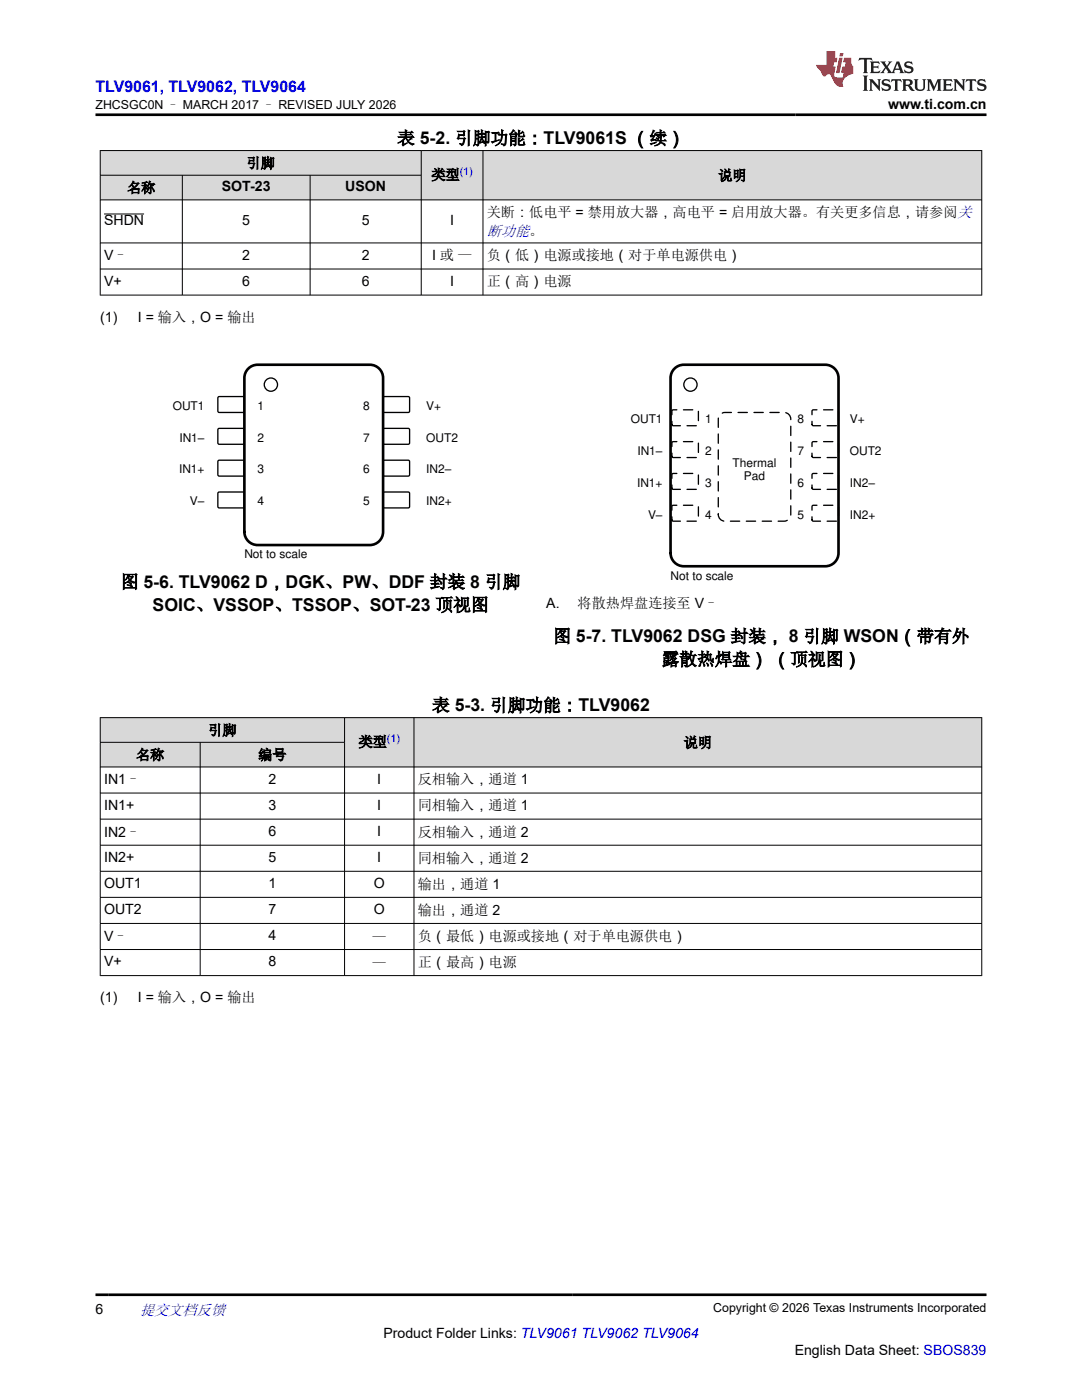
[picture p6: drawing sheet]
<svg xmlns="http://www.w3.org/2000/svg" width="216mm" height="279mm" viewBox="0 0 216 279" stroke-linecap="round" stroke-linejoin="round" font-family="sans-serif">
<defs><g id="words">
<g font-size="3.5">
<text x="79.3" y="28.8">表 5-2. 引脚功能：TLV9061S （续）</text>
<text x="24.1" y="117.3">图 5-6. TLV9062 D，DGK、PW、DDF 封装 8 引脚</text>
<text x="30.5" y="121.9">SOIC、VSSOP、TSSOP、SOT-23 顶视图</text>
<text x="110.4" y="128.2">图 5-7. TLV9062 DSG 封装， 8 引脚 WSON（带有外</text>
<text x="132" y="132.8">露散热焊盘） （顶视图）</text>
<text x="86.2" y="142">表 5-3. 引脚功能：TLV9062</text>
</g>
<text font-size="3.2" fill="#00f" x="19.1" y="18.3">TLV9061, TLV9062, TLV9064</text>
<g font-size="3" fill="#00f">
<text x="97.1" y="47">断功能。</text>
<text x="27.9" y="262.4">提交文档反馈</text>
</g>
<g font-size="2.8">
<text x="177.2" y="21.7">www.ti.com.cn</text>
<text x="49.2" y="33.5">引脚</text>
<text x="86.1" y="35.8">类型</text>
<text x="143.3" y="36">说明</text>
<text x="25.4" y="38.4">名称</text>
<text x="44.3" y="38.2">SOT-23</text>
<text x="68.9" y="38.2">USON</text>
<text x="20.8" y="44.9">SHDN</text>
<text x="48.3" y="44.9">5</text>
<text x="72.2" y="44.9">5</text>
<text x="89.8" y="44.9">I</text>
<text x="97.1" y="43.4">关断：低电平 = 禁用放大器，高电平 = 启用放大器。有关更多信息，请参阅关</text>
<text x="20.8" y="52">V–</text>
<text x="48.3" y="51.8">2</text>
<text x="72.2" y="51.8">2</text>
<text x="86.2" y="52">I 或 —</text>
<text x="97.1" y="52">负（低）电源或接地（对于单电源供电）</text>
<text x="20.8" y="57">V+</text>
<text x="48.3" y="57">6</text>
<text x="72.2" y="57">6</text>
<text x="89.8" y="57">I</text>
<text x="97.1" y="57.2">正（高）电源</text>
<text x="20" y="64.2">(1)</text>
<text x="27.5" y="64.2">I = 输入，O = 输出</text>
<text x="109" y="121.3">A.</text>
<text x="115.3" y="121.3">将散热焊盘连接至 V–</text>
<text x="41.6" y="146.7">引脚</text>
<text x="71.6" y="149">类型</text>
<text x="136.4" y="149.2">说明</text>
<text x="27.2" y="151.6">名称</text>
<text x="51.5" y="151.6">编号</text>
<text x="20.8" y="156.5">IN1–</text>
<text x="20.8" y="161.6">IN1+</text>
<text x="53.6" y="156.4">2</text>
<text x="53.6" y="161.6">3</text>
<text x="75.3" y="156.4">I</text>
<text x="75.3" y="161.6">I</text>
<text x="83.4" y="156.5">反相输入，通道 1</text>
<text x="83.4" y="161.7">同相输入，通道 1</text>
<text x="20.8" y="166.9">IN2–</text>
<text x="53.6" y="166.8">6</text>
<text x="75.3" y="166.8">I</text>
<text x="83.4" y="166.9">反相输入，通道 2</text>
<text x="20.8" y="172">IN2+</text>
<text x="53.6" y="172">5</text>
<text x="75.3" y="172">I</text>
<text x="83.4" y="172.2">同相输入，通道 2</text>
<text x="20.8" y="177.2">OUT1</text>
<text x="53.6" y="177.2">1</text>
<text x="74.6" y="177.2">O</text>
<text x="83.4" y="177.4">输出，通道 1</text>
<text x="20.8" y="182.4">OUT2</text>
<text x="53.6" y="182.4">7</text>
<text x="74.6" y="182.4">O</text>
<text x="83.4" y="182.6">输出，通道 2</text>
<text x="20.8" y="187.8">V–</text>
<text x="53.6" y="187.6">4</text>
<text x="74.3" y="187.9">—</text>
<text x="83.4" y="187.8">负（最低）电源或接地（对于单电源供电）</text>
<text x="20.8" y="192.8">V+</text>
<text x="53.6" y="192.8">8</text>
<text x="74.3" y="193.1">—</text>
<text x="83.4" y="193">正（最高）电源</text>
<text x="20" y="200.1">(1)</text>
<text x="27.5" y="200.1">I = 输入，O = 输出</text>
<text x="19.1" y="262.1">6</text>
<text x="76.5" y="266.9">Product Folder Links: TLV9061 TLV9062 TLV9064</text>
<text x="158.6" y="270.3">English Data Sheet: SBOS839</text>
</g>
<g font-size="2.5">
<text x="19.1" y="21.8">ZHCSGC0N – MARCH 2017 – REVISED JULY 2026</text>
<text x="142.3" y="261.8">Copyright © 2026 Texas Instruments Incorporated</text>
</g>
<g font-size="2.4">
<text x="34.5" y="81.8">OUT1</text>
<text x="51.4" y="81.8">1</text>
<text x="72.5" y="81.8">8</text>
<text x="85" y="81.8">V+</text>
<text x="35.8" y="88.1">IN1±</text>
<text x="51.4" y="88.1">2</text>
<text x="72.5" y="88.1">7</text>
<text x="85" y="88.1">OUT2</text>
<text x="125.9" y="84.4">OUT1</text>
<text x="140.7" y="84.4">1</text>
<text x="159.1" y="84.4">8</text>
<text x="169.6" y="84.4">V+</text>
<text x="35.7" y="94.5">IN1+</text>
<text x="51.4" y="94.5">3</text>
<text x="72.5" y="94.5">6</text>
<text x="85" y="94.5">IN2±</text>
<text x="127.2" y="90.8">IN1±</text>
<text x="140.7" y="90.8">2</text>
<text x="146.2" y="93.2">Thermal</text>
<text x="148.4" y="95.8">Pad</text>
<text x="159.1" y="90.8">7</text>
<text x="169.6" y="90.8">OUT2</text>
<text x="37.9" y="100.8">V±</text>
<text x="51.4" y="100.8">4</text>
<text x="72.5" y="100.8">5</text>
<text x="85" y="100.8">IN2+</text>
<text x="127.1" y="97.1">IN1+</text>
<text x="140.7" y="97.1">3</text>
<text x="159.1" y="97.1">6</text>
<text x="169.6" y="97.1">IN2±</text>
<text x="129.3" y="103.5">V±</text>
<text x="140.7" y="103.5">4</text>
<text x="159.1" y="103.5">5</text>
<text x="169.6" y="103.5">IN2+</text>
<text x="48.8" y="111.4">Not to scale</text>
<text x="133.8" y="115.7">Not to scale</text>
</g>
<g font-size="2.1" fill="#00f">
<text x="91.7" y="34.9">(1)</text>
<text x="77.2" y="148.1">(1)</text>
</g>
</g></defs>
<g fill="#d8d8d8">
<path d="M20 30h175.9v5h-175.9z" fill-rule="evenodd"/>
<path d="M20.1 30.1h63.9v4.8h-63.9z" fill-rule="evenodd"/>
<path d="M84.1 30.1h12.2v9.7h-12.2z" fill-rule="evenodd"/>
<path d="M96.4 30.1h99.4v9.7h-99.4z" fill-rule="evenodd"/>
<path d="M20.1 35h16.2v4.8h-16.2z" fill-rule="evenodd"/>
<path d="M36.4 35h25.4v4.8h-25.4z" fill-rule="evenodd"/>
<path d="M61.9 35h22.1v4.8h-22.1z" fill-rule="evenodd"/>
</g>
<g fill="none" stroke="#000" stroke-width=".2">
<path d="M19.9 30h176.1M19.9 35h64.2M20 30v29M36.4 35v24M61.9 35v24M84.1 30v29M96.4 30v29M195.9 30v29M196 39.9h-176.1M19.9 48.5h176.1M19.9 53.7h176.1M19.9 58.9h176.1"/>
<path d="M20.8 42.7h8"/>
</g>
<path d="M43.5 79.3l.2-.2 4.9 .1 .2 .2-.1 2.8-.2 .1h-4.9l-.1-.2z" fill-rule="evenodd" fill="#fff"/>
<path d="M43.5 79.3l.2-.2 4.9 .1 .2 .2-.1 2.8-.2 .1h-4.9l-.1-.2z" fill="none" stroke="#000" stroke-width=".26"/>
<path d="M76.5 79.3l.2-.2 4.9 .1 .1 .2v2.8l-.2 .1h-4.9l-.2-.2z" fill-rule="evenodd" fill="#fff"/>
<path d="M76.5 79.3l.2-.2 4.9 .1 .1 .2v2.8l-.2 .1h-4.9l-.2-.2z" fill="none" stroke="#000" stroke-width=".26"/>
<path d="M43.5 85.6l.2-.1h4.9l.2 .3-.1 2.7-.2 .2-4.9-.1-.1-.2z" fill-rule="evenodd" fill="#fff"/>
<path d="M43.5 85.6l.2-.1h4.9l.2 .3-.1 2.7-.2 .2-4.9-.1-.1-.2z" fill="none" stroke="#000" stroke-width=".26"/>
<path d="M76.5 85.6l.2-.1h4.9l.1 .3v2.7l-.2 .2-4.9-.1-.2-.2z" fill-rule="evenodd" fill="#fff"/>
<path d="M76.5 85.6l.2-.1h4.9l.1 .3v2.7l-.2 .2-4.9-.1-.2-.2z" fill="none" stroke="#000" stroke-width=".26"/>
<path d="M43.5 92l.2-.2 4.9 .1 .2 .2-.1 2.8-.2 .1h-4.9l-.1-.2z" fill-rule="evenodd" fill="#fff"/>
<path d="M43.5 92l.2-.2 4.9 .1 .2 .2-.1 2.8-.2 .1h-4.9l-.1-.2z" fill="none" stroke="#000" stroke-width=".26"/>
<path d="M76.5 92l.2-.2 4.9 .1 .1 .2v2.8l-.2 .1h-4.9l-.2-.2z" fill-rule="evenodd" fill="#fff"/>
<path d="M76.5 92l.2-.2 4.9 .1 .1 .2v2.8l-.2 .1h-4.9l-.2-.2z" fill="none" stroke="#000" stroke-width=".26"/>
<path d="M43.5 98.3l.2-.1h4.9l.2 .3-.1 2.7-.2 .2-4.9-.1-.1-.2z" fill-rule="evenodd" fill="#fff"/>
<path d="M43.5 98.3l.2-.1h4.9l.2 .3-.1 2.7-.2 .2-4.9-.1-.1-.2z" fill="none" stroke="#000" stroke-width=".26"/>
<path d="M76.5 98.3l.2-.1h4.9l.1 .3v2.7l-.2 .2-4.9-.1-.2-.2z" fill-rule="evenodd" fill="#fff"/>
<g fill="none" stroke="#000" stroke-width=".26">
<path d="M76.5 98.3l.2-.1h4.9l.1 .3v2.7l-.2 .2-4.9-.1-.2-.2z"/>
<circle cx="54.1" cy="76.8" r="1.32"/>
</g>
<path d="M49.8 73.4l1-.5 .6-.1h22.4a2.65 2.65 0 0 1 2.6 2.6v30.7a2.65 2.65 0 0 1-2.6 2.7h-22.4a2.65 2.65 0 0 1-2.6-2.7v-30.7a2.64 2.64 0 0 1 1-2z" fill="none" stroke="#000" stroke-width=".53"/>
<path d="M134.1 81.9l.2-.1h4.9l.2 .3-.1 2.7-.2 .2-4.9-.1-.1-.2z" fill-rule="evenodd" fill="#fff"/>
<path d="M134.1 81.9l.2-.1h4.9l.2 .3-.1 2.7-.2 .2-4.9-.1-.1-.2z" fill="none" stroke="#000" stroke-width=".26" stroke-dasharray="1.9 1.3"/>
<path d="M162.1 81.9l.2-.1h4.9l.1 .3v2.7l-.2 .2-4.9-.1-.2-.2z" fill-rule="evenodd" fill="#fff"/>
<path d="M162.1 81.9l.2-.1h4.9l.1 .3v2.7l-.2 .2-4.9-.1-.2-.2z" fill="none" stroke="#000" stroke-width=".26" stroke-dasharray="1.9 1.3"/>
<path d="M134.1 88.3l.2-.2 4.9 .1 .2 .2-.1 2.8-.2 .1h-4.9l-.1-.3z" fill-rule="evenodd" fill="#fff"/>
<path d="M134.1 88.3l.2-.2 4.9 .1 .2 .2-.1 2.8-.2 .1h-4.9l-.1-.3z" fill="none" stroke="#000" stroke-width=".26" stroke-dasharray="1.9 1.3"/>
<path d="M162.1 88.3l.2-.2 4.9 .1 .1 .2v2.8l-.2 .1h-4.9l-.2-.3z" fill-rule="evenodd" fill="#fff"/>
<path d="M162.1 88.3l.2-.2 4.9 .1 .1 .2v2.8l-.2 .1h-4.9l-.2-.3z" fill="none" stroke="#000" stroke-width=".26" stroke-dasharray="1.9 1.3"/>
<path d="M134.1 94.6l.2-.1h4.9l.2 .3-.1 2.7-.2 .2-4.9-.1-.1-.2z" fill-rule="evenodd" fill="#fff"/>
<path d="M134.1 94.6l.2-.1h4.9l.2 .3-.1 2.7-.2 .2-4.9-.1-.1-.2z" fill="none" stroke="#000" stroke-width=".26" stroke-dasharray="1.9 1.3"/>
<path d="M162.1 94.6l.2-.1h4.9l.1 .3v2.7l-.2 .2-4.9-.1-.2-.2z" fill-rule="evenodd" fill="#fff"/>
<path d="M162.1 94.6l.2-.1h4.9l.1 .3v2.7l-.2 .2-4.9-.1-.2-.2z" fill="none" stroke="#000" stroke-width=".26" stroke-dasharray="1.9 1.3"/>
<path d="M134.1 101l.2-.2 4.9 .1 .2 .2-.1 2.8-.2 .1h-4.9l-.1-.3z" fill-rule="evenodd" fill="#fff"/>
<path d="M134.1 101l.2-.2 4.9 .1 .2 .2-.1 2.8-.2 .1h-4.9l-.1-.3z" fill="none" stroke="#000" stroke-width=".26" stroke-dasharray="1.9 1.3"/>
<path d="M162.1 101l.2-.2 4.9 .1 .1 .2v2.8l-.2 .1h-4.9l-.2-.3z" fill-rule="evenodd" fill="#fff"/>
<path d="M162.1 101l.2-.2 4.9 .1 .1 .2v2.8l-.2 .1h-4.9l-.2-.3z" fill="none" stroke="#000" stroke-width=".26" stroke-dasharray="1.9 1.3"/>
<circle cx="137.8" cy="76.8" r="1.32" fill="none" stroke="#000" stroke-width=".26"/>
<path d="M134.8 73.4l1-.5 .6-.1h28.3a2.65 2.65 0 0 1 2.6 2.6v35a2.65 2.65 0 0 1-2.6 2.6h-28.3a2.65 2.65 0 0 1-2.6-2.6v-35a2.64 2.64 0 0 1 1-2z" fill="none" stroke="#000" stroke-width=".53"/>
<path d="M143.9 82.6l.7-.3h11.9a1.32 1.32 0 0 1 1.3 1.3v19.1a1.32 1.32 0 0 1-1.3 1.3h-11.9a1.32 1.32 0 0 1-1.3-1.3v-19.1l.1-.4z" fill-rule="evenodd" fill="#fff"/>
<path d="M143.9 82.6l.7-.3h11.9a1.32 1.32 0 0 1 1.3 1.3v19.1a1.32 1.32 0 0 1-1.3 1.3h-11.9a1.32 1.32 0 0 1-1.3-1.3v-19.1l.1-.4z" fill="none" stroke="#000" stroke-width=".26" stroke-dasharray="1.9 1.3"/>
<g fill="#d8d8d8">
<path d="M20 143.2h175.9v4.9h-175.9z" fill-rule="evenodd"/>
<path d="M20.1 143.3h48.6v4.8h-48.6z" fill-rule="evenodd"/>
<path d="M68.8 143.3h13.7v9.7h-13.7z" fill-rule="evenodd"/>
<path d="M82.7 143.3h113.1v9.7h-113.1z" fill-rule="evenodd"/>
<path d="M20.1 148.2h19.8v4.8h-19.8z" fill-rule="evenodd"/>
<path d="M40 148.2h28.7v4.8h-28.7z" fill-rule="evenodd"/>
</g>
<g fill="none" stroke="#000" stroke-width=".2">
<path d="M19.9 143.2h176.1M19.9 148.1h48.9M19.9 153.1h176.1M19.9 158.3h176.1M20 143.2v51.6M39.9 148.1v46.7M68.8 143.2v51.6M82.6 143.2v51.6M195.9 143.2v51.6M19.9 163.5h176.1M19.9 168.7h176.1M19.9 173.9h176.1"/>
<path d="M19.9 179.1h176.1M19.9 184.3h176.1M19.9 189.5h176.1M19.9 194.7h176.1"/>
</g>
<path d="M171.5 11.6l-.2 .5 .5-.2h.6v.1v2.2l-.2 .4h1l-.2-.4v-2.2v-.1h.5l.6 .2-.2-.5zM173.6 12.3l.2 .4v1.5l-.2 .4h1.9l.1-.6a1.08 1.08 0 0 1-1.3 .2v-.7h.6l.4 .2v-.7l-.4 .2h-.6v-.5l.2-.2a1 1 0 0 1 1 .3l-.1-.5zM175.7 12.3l.9 1.1-1 1.2h.9l-.2-.2 .5-.8 .4 .8-.2 .2h1.6l-.2-.2 .2-.5h.9l.1 .5-.1 .2h.9l-.2-.3-.8-2h-.5l-.9 2.2-.9-1.1 .9-1.1h-.8l.2 .2-.4 .6-.4-.6 .2-.2zM179 12.7l.4 1h-.7zM180.7 12.4a.65 .65 0 0 0-.2 .7 .65 .65 0 0 0 .6 .5l.6 .1 .1 .3a.79 .79 0 0 1-.7 .4 .79 .79 0 0 1-.7-.5l.1 .7 .2-.1a.93 .93 0 0 0 1.1 .1 .93 .93 0 0 0 .4-1 1.46 1.46 0 0 0-1.2-.6l-.1-.3a1.09 1.09 0 0 1 1.2 .2l-.2-.6-.1 .1-.5-.2zM172.2 15.1l.2 .4v2.2l-.2 .4h1l-.2-.4v-2.2l.2-.4zM173.4 15.8l.2 .4v1.5l-.2 .4h.8l-.3-.4 .1-1.3 1.6 1.8v-2l.2-.4h-.7l.1 .2 .1 1.1-1.2-1.3zM176.2 15.9a.65 .65 0 0 0-.2 .8 .65 .65 0 0 0 .6 .4l.6 .2 .1 .2a.79 .79 0 0 1-.7 .4 .79 .79 0 0 1-.7-.5l.1 .7 .2-.1a.93 .93 0 0 0 1.1 .1 .93 .93 0 0 0 .4-.9 1.46 1.46 0 0 0-1.2-.6l-.1-.4a1.09 1.09 0 0 1 1.2 .2l-.1-.6-.2 .1-.5-.1zM177.9 15.8l-.1 .6a.63 .63 0 0 1 .8-.3v1.6l-.3 .4h1l-.2-.4v-1.6a.66 .66 0 0 1 .8 .3l-.1-.6zM180 15.8l.2 .4v1.5l-.2 .4h1l-.2-.2-.1-.7h.5l.1 .2a.79 .79 0 0 0 1.2 .6l-1-.9a.61 .61 0 0 0 .6-.6 .61 .61 0 0 0-.5-.7zM180.8 16.1h.1a.47 .47 0 0 1 .5 .1 .47 .47 0 0 1 .1 .5l-.1 .1-.7 .1zM182.3 15.8l.2 .2a2.27 2.27 0 0 0 .4 2 1.04 1.04 0 0 0 1.7-.7v-1.3l.2-.2h-.8l.2 .4v1.1a.6 .6 0 0 1-.6 .6 .6 .6 0 0 1-.6-.6v-1.1l.3-.4zM184.9 15.8l.2 .4v1.5l-.2 .4h.8l-.3-.4v-1.4l.9 1.9 .9-1.9v1.4l-.3 .4h1l-.2-.4v-1.5l.2-.4h-.8l-.7 1.5-.6-1.5zM188.1 15.8l.2 .4v1.5l-.2 .4h1.9l.1-.6a1.09 1.09 0 0 1-1.3 .2v-.7h.6l.4 .2v-.6l-.4 .2h-.6v-.6l.2-.1a1.01 1.01 0 0 1 1 .3l-.1-.6zM190.2 15.8l.3 .4v1.5l-.3 .4h.8l-.2-.4v-1.3l1.6 1.8v-2l.2-.4h-.7l.2 .2v1.1l-1.2-1.3zM192.8 15.8l-.1 .6a.63 .63 0 0 1 .8-.3v1.6l-.3 .4h1l-.2-.4v-1.6a.66 .66 0 0 1 .8 .3l-.1-.6zM195.2 15.9a.65 .65 0 0 0-.2 .8 .65 .65 0 0 0 .6 .4l.6 .2 .2 .2a.79 .79 0 0 1-.7 .4 .79 .79 0 0 1-.7-.5l.1 .7 .2-.1a.93 .93 0 0 0 1 .1 .93 .93 0 0 0 .5-.9 1.46 1.46 0 0 0-1.3-.6v-.4a1.09 1.09 0 0 1 1.2 .2l-.2-.6-.2 .1-.5-.1z" fill="#231f20"/>
<path d="M164.9 10.2v2.8h-2l.1 .3 .8 1a.95 .95 0 0 0 1 .9 .59 .59 0 0 1 .5-.4 .59 .59 0 0 1 .5 .4l.4 .7a1.59 1.59 0 0 0 2.1 1.4 1.61 1.61 0 0 1 1-2.3l1-.3-.1-1.5a1.59 1.59 0 0 1-.3-1.7h-1.5l-.2 .9h.6l-.2 .9h-.5l-.2 1v.2l.4 .1-.1 .9h-.7a.73 .73 0 0 1-1-.7l.3-1.5h-.5l.1-.9h.5l.2-.9h-.5v-1.3zM167.4 11.5l-.6 3.1h.7l.6-3.1zM167.6 10.6l-.1 .6h.7l.1-.6z" fill="#ed1c24"/>
<path d="M19.1 22.9h177.8M19.1 258.4h177.8" fill="none" stroke="#000" stroke-width=".53"/>
<use href="#words"/>
</svg>
